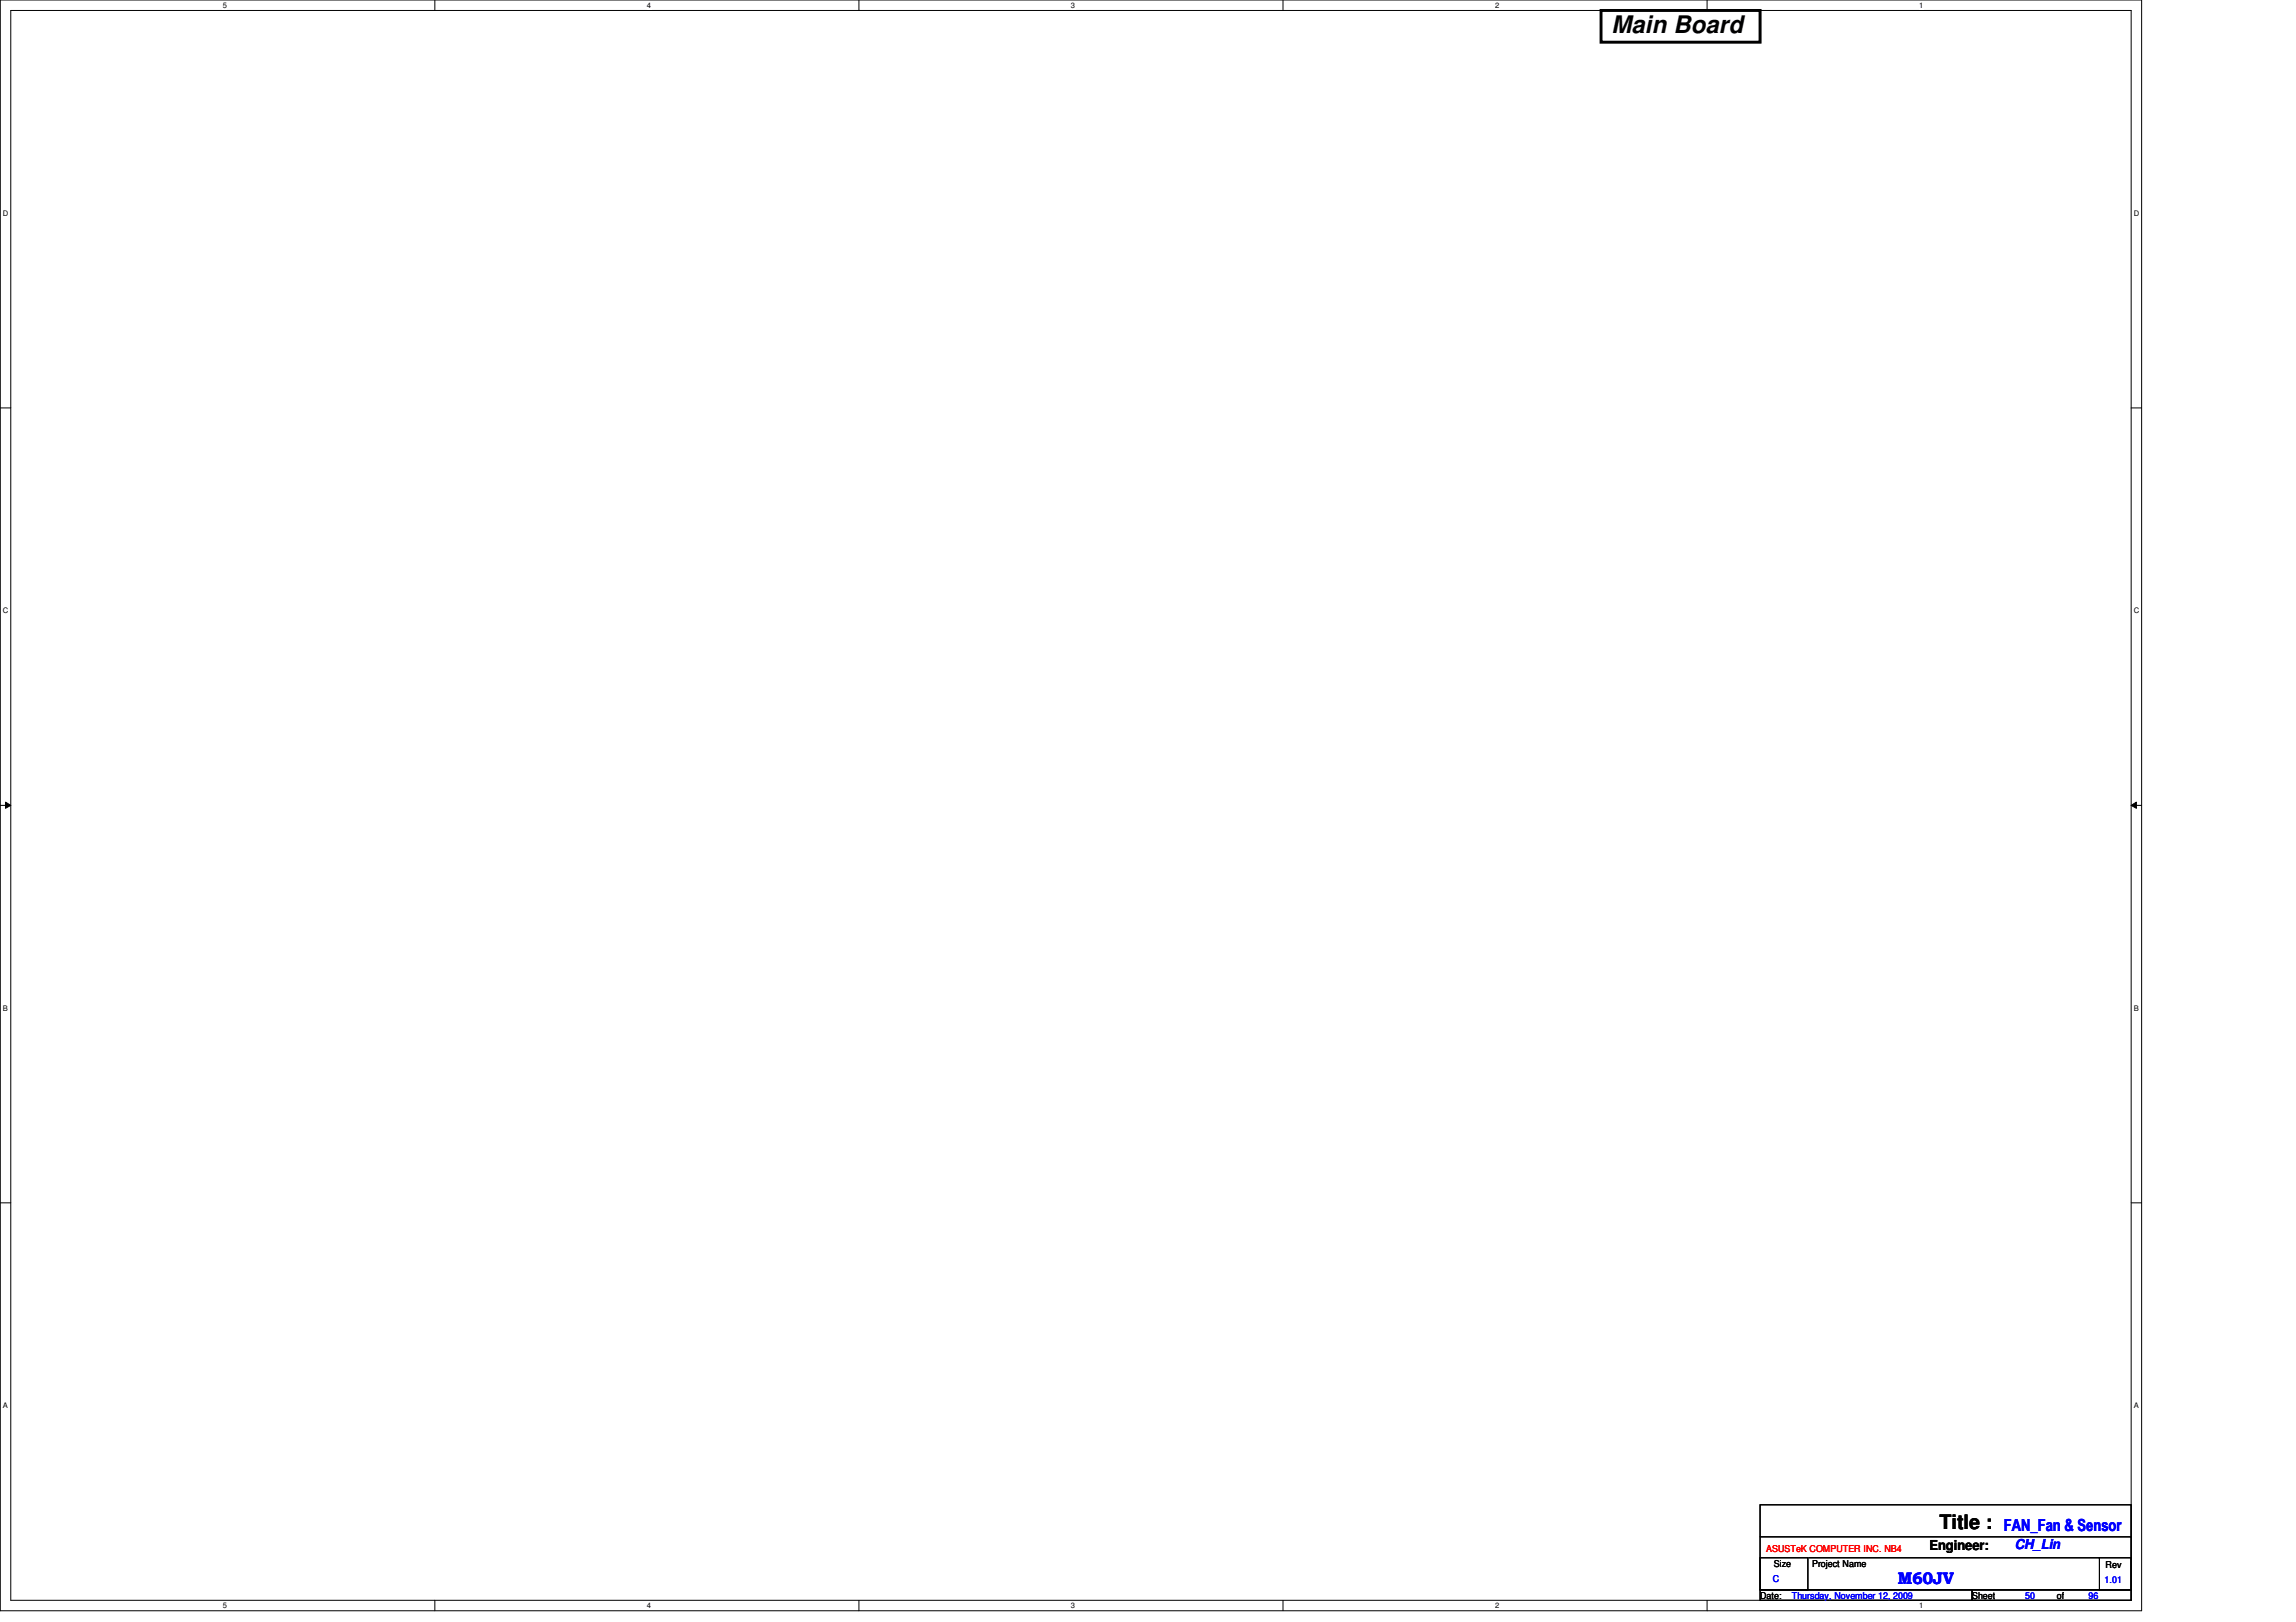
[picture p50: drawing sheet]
<svg xmlns="http://www.w3.org/2000/svg" width="297mm" height="210mm" viewBox="0 0 297 210" stroke-linecap="round" stroke-linejoin="round" font-family="sans-serif">
<defs><g id="words">
<text font-size="3.1" x="208.5" y="4.2">Main Board</text>
<text font-size="2.6" x="250.9" y="197.9">Title :</text>
<g font-size="2.2" fill="#00f">
<text x="259.2" y="198.2">FAN_Fan &amp; Sensor</text>
<text x="245.5" y="205">M60JV</text>
</g>
<text font-size="1.8" x="249.6" y="200.5">Engineer:</text>
<text font-size="1.8" fill="#00f" x="260.6" y="200.5">CH_Lin</text>
<text font-size="1.2" fill="#f00" x="228.5" y="200.8">ASUSTeK COMPUTER INC. NB4</text>
<g font-size="1.2">
<text x="229.5" y="202.7">Size</text>
<text x="234.4" y="202.7">Project Name</text>
<text x="272.4" y="202.9">Rev</text>
<text x="227.7" y="206.9">Date:</text>
<text x="255.1" y="206.9">Sheet</text>
<text x="266.1" y="206.9">of</text>
</g>
<g font-size="1.2" fill="#00f">
<text x="229.4" y="204.7">C</text>
<text x="231.8" y="206.9">Thursday, November 12, 2009</text>
<text x="262" y="206.9">50</text>
<text x="270.2" y="206.9">96</text>
<text x="272.3" y="204.8">1.01</text>
</g>
<g font-size="1">
<text x="28.8" y="1">5</text>
<text x="83.7" y="1">4</text>
<text x="138.6" y="1">3</text>
<text x="193.4" y="1">2</text>
<text x="248.3" y="1">1</text>
<text x=".4" y="27.9">D</text>
<text x="276.1" y="27.9">D</text>
<text x=".4" y="79.4">C</text>
<text x="276.1" y="79.4">C</text>
<text x=".4" y="130.8">B</text>
<text x="276.1" y="130.8">B</text>
<text x=".4" y="182.2">A</text>
<text x="276.1" y="182.2">A</text>
<text x="28.8" y="208.1">5</text>
<text x="83.7" y="208.1">4</text>
<text x="138.6" y="208.1">3</text>
<text x="193.4" y="208.1">2</text>
<text x="248.3" y="208.1">1</text>
</g>
</g></defs>
<path d="M0 0h277.1v208.4h-277.1zM1.4 1.4h274.3v205.7h-274.3z" fill="none" stroke="#000" stroke-width=".13"/>
<g fill="#fff">
<path d="M28.8 .1h.6v1.1h-.6z"/>
<path d="M28.8 207.2h.6v1.1h-.6z"/>
</g>
<path d="M56.3 0v1.4M56.3 207.1v1.3" fill="none" stroke="#000" stroke-width=".13"/>
<g fill="#fff">
<path d="M83.7 .1h.5v1.1h-.5z"/>
<path d="M83.7 207.2h.5v1.1h-.5z"/>
</g>
<path d="M111.1 0v1.4M111.1 207.1v1.3" fill="none" stroke="#000" stroke-width=".13"/>
<g fill="#fff">
<path d="M138.6 .1h.5v1.1h-.5z"/>
<path d="M138.6 207.2h.5v1.1h-.5z"/>
</g>
<path d="M166 0v1.4M166 207.1v1.3" fill="none" stroke="#000" stroke-width=".13"/>
<g fill="#fff">
<path d="M193.4 .1h.6v1.1h-.6z"/>
<path d="M193.4 207.2h.6v1.1h-.6z"/>
</g>
<path d="M220.8 0v1.4M220.8 207.1v1.3" fill="none" stroke="#000" stroke-width=".13"/>
<g fill="#fff">
<path d="M248.3 .1h.5v1.1h-.5z"/>
<path d="M248.3 207.2h.5v1.1h-.5z"/>
<path d="M.4 27.1h.7v1.1h-.7z"/>
<path d="M276.1 27.1h.7v1.1h-.7z"/>
<path d="M.4 78.5h.7v1.1h-.7z"/>
<path d="M276.1 78.5h.7v1.1h-.7z"/>
</g>
<path d="M0 52.8h1.4M275.7 52.8h1.4" fill="none" stroke="#000" stroke-width=".13"/>
<g fill="#fff">
<path d="M.4 129.9h.6v1.1h-.6z"/>
<path d="M276.1 129.9h.6v1.1h-.6z"/>
</g>
<path d="M0 104.2h1.4M.7 103.8l.7 .4-.7 .4zM275.7 104.2l.7-.4v.8zM275.7 104.2h1.4" fill="none" stroke="#000" stroke-width=".13"/>
<path d="M.7 103.8l.7 .4-.7 .4zM275.7 104.2l.7-.4v.8z" fill="#000"/>
<g fill="#fff">
<path d="M.4 181.4h.6v1.1h-.6z"/>
<path d="M276.1 181.4h.6v1.1h-.6z"/>
</g>
<path d="M0 155.7h1.4M275.7 155.7h1.4M227.7 194.7h48v11h-48zM227.7 198.9h48M275.7 198.9h.1M227.7 201.6h6.2v4.1h-6.2zM227.7 205.7h27.4v1.4h-27.4zM234 201.6h37.6M255.1 205.7h20.6v1.4h-20.6zM271.6 201.6h4.1v4.1h-4.1zM271.6 201.6h.1" fill="none" stroke="#000" stroke-width=".13"/>
<path d="M207.1 1.4h20.6v4.1h-20.6z" fill="none" stroke="#000" stroke-width=".38"/>
<use href="#words"/>
</svg>
